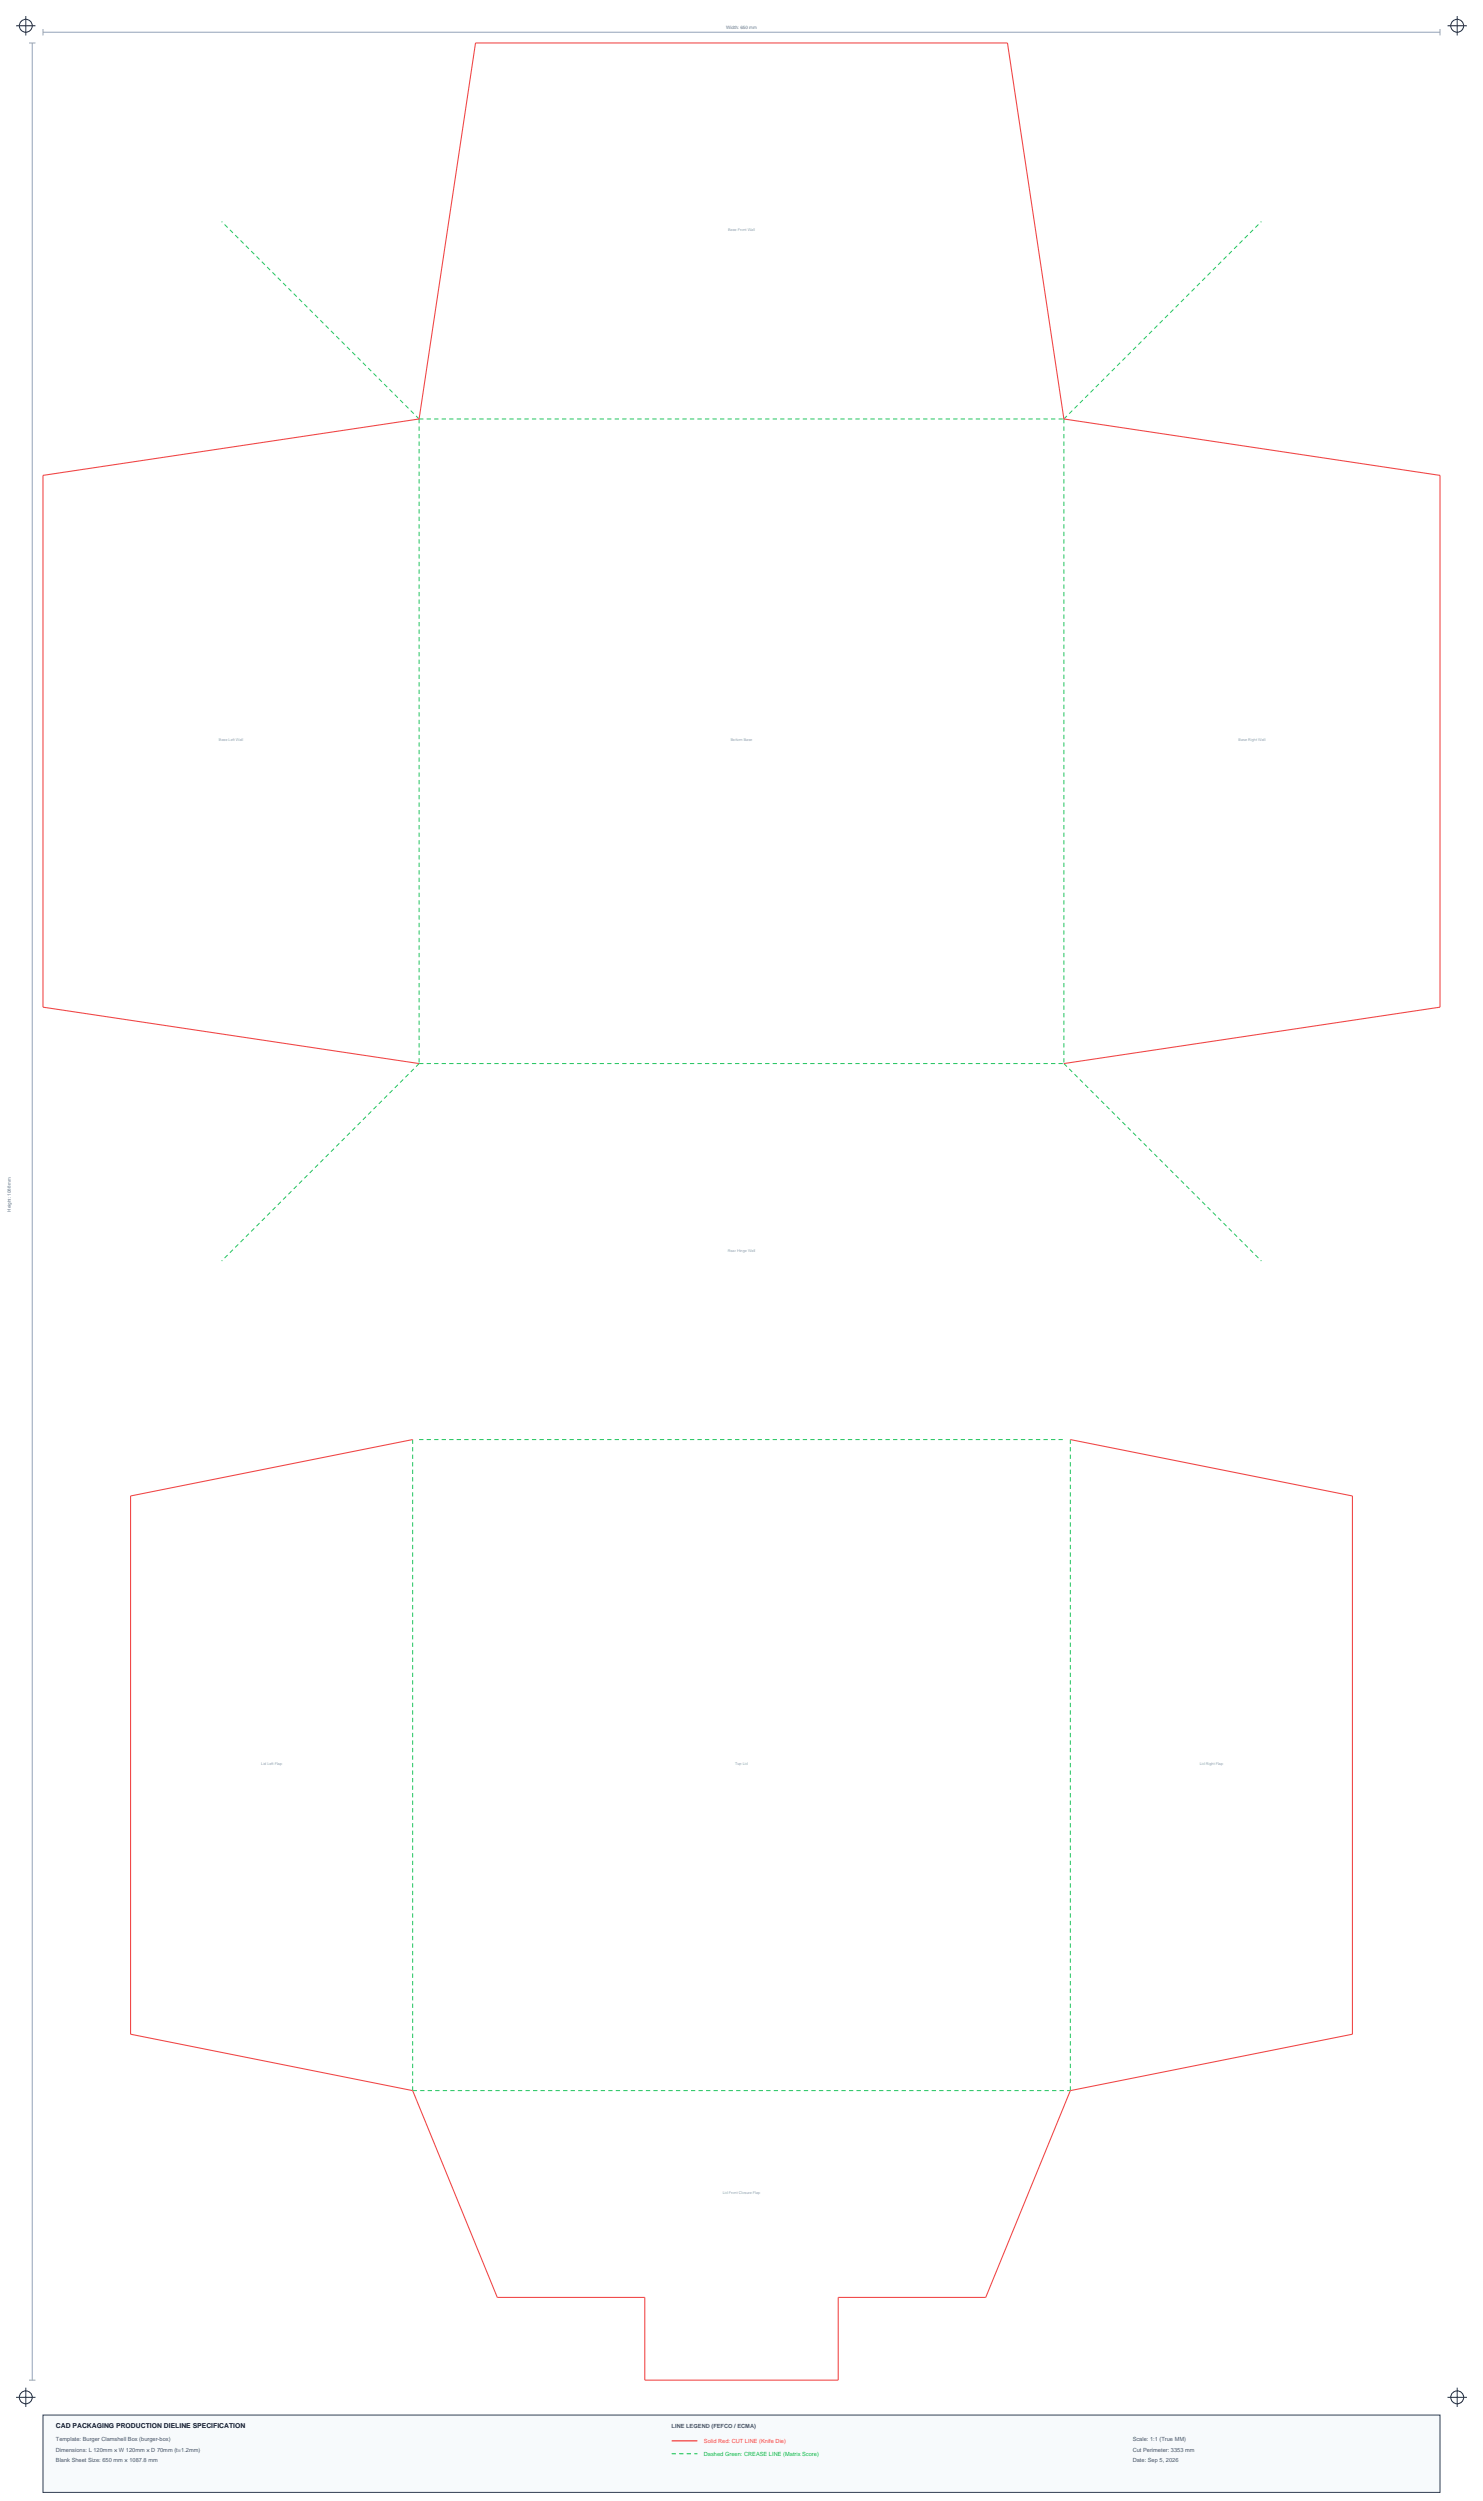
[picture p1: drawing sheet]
<svg xmlns="http://www.w3.org/2000/svg" width="690mm" height="1164mm" viewBox="0 0 690 1164" stroke-linecap="round" stroke-linejoin="round" font-family="sans-serif">
<defs><g id="words">
<text font-size="3.2" fill="#0f172a" x="26" y="1130">CAD PACKAGING PRODUCTION DIELINE SPECIFICATION</text>
<g font-size="2.6" fill="#475569">
<text x="313" y="1130">LINE LEGEND (FEFCO / ECMA)</text>
<text x="26" y="1136">Template: Burger Clamshell Box (burger-box)</text>
<text x="527" y="1136">Scale: 1:1 (True MM)</text>
<text x="26" y="1141">Dimensions: L 120mm × W 120mm × D 70mm (t=1.2mm)</text>
<text x="527" y="1141">Cut Perimeter: 3353 mm</text>
<text x="26" y="1146">Blank Sheet Size: 650 mm × 1087.8 mm</text>
<text x="527" y="1146">Date: Sep 5, 2026</text>
</g>
<text font-size="2.6" fill="#ef4444" x="327" y="1137">Solid Red: CUT LINE (Knife Die)</text>
<text font-size="2.6" fill="#16a34a" x="327" y="1143">Dashed Green: CREASE LINE (Matrix Score)</text>
<g font-size="2.1" fill="#64748b">
<text x="338" y="14">Width: 650 mm</text>
<text x="5" y="564" transform="rotate(-90 5 564)">Height: 1088 mm</text>
</g>
<g font-size="1.8" fill="#94a3b8">
<text x="339" y="107">Base Front Wall</text>
<text x="102" y="345">Base Left Wall</text>
<text x="340" y="345">Bottom Base</text>
<text x="576" y="345">Base Right Wall</text>
<text x="339" y="583">Rear Hinge Wall</text>
<text x="122" y="822">Lid Left Flap</text>
<text x="342" y="822">Top Lid</text>
<text x="558" y="822">Lid Right Flap</text>
<text x="336" y="1021">Lid Front Closure Flap</text>
</g>
</g></defs>
<g fill="none" stroke="#1f293b" stroke-width=".47">
<path d="M7 12h9M12 7v10M674 12h8M678 7v10M7 1116h9M12 1111v9M674 1116h8M678 1111v9"/>
<circle cx="12" cy="12" r="3"/>
<circle cx="678" cy="12" r="3"/>
<circle cx="12" cy="1116" r="3"/>
<circle cx="678" cy="1116" r="3"/>
</g>
<path d="M195 195h300M195 195v300M195 195l-92-92M495 195v300M495 195l92-92M195 495h300M195 495l-92 92M495 495l92 92M192 670v303M195 670h300M498 670v303M192 973h306" fill="none" stroke="#21c45e" stroke-width=".47" stroke-dasharray="2 1.5" stroke-linecap="butt"/>
<path d="M195 495l-175-26v-248l175-26 26-175h248l26 175 175 26v248l-175 26M192 670l-131 26v251l131 26 39 96h69v39h90v-39h69l39-96 131-26v-251l-131-26" fill="none" stroke="#f04545" stroke-width=".5"/>
<path d="M13 20h3M15 20v1088M20 15h650M20 14v3M670 14v3M13 1108h3" fill="none" stroke="#94a3b8" stroke-width=".47"/>
<path d="M20 1124h650v36h-650z" fill="#f7fafc" stroke="#334054" stroke-width=".47"/>
<path d="M313 1136h12" fill="none" stroke="#f04545" stroke-width=".6" stroke-linecap="butt"/>
<path d="M313 1142h12" fill="none" stroke="#21c45e" stroke-width=".5" stroke-dasharray="2 1.5" stroke-linecap="butt"/>
<use href="#words"/>
</svg>
